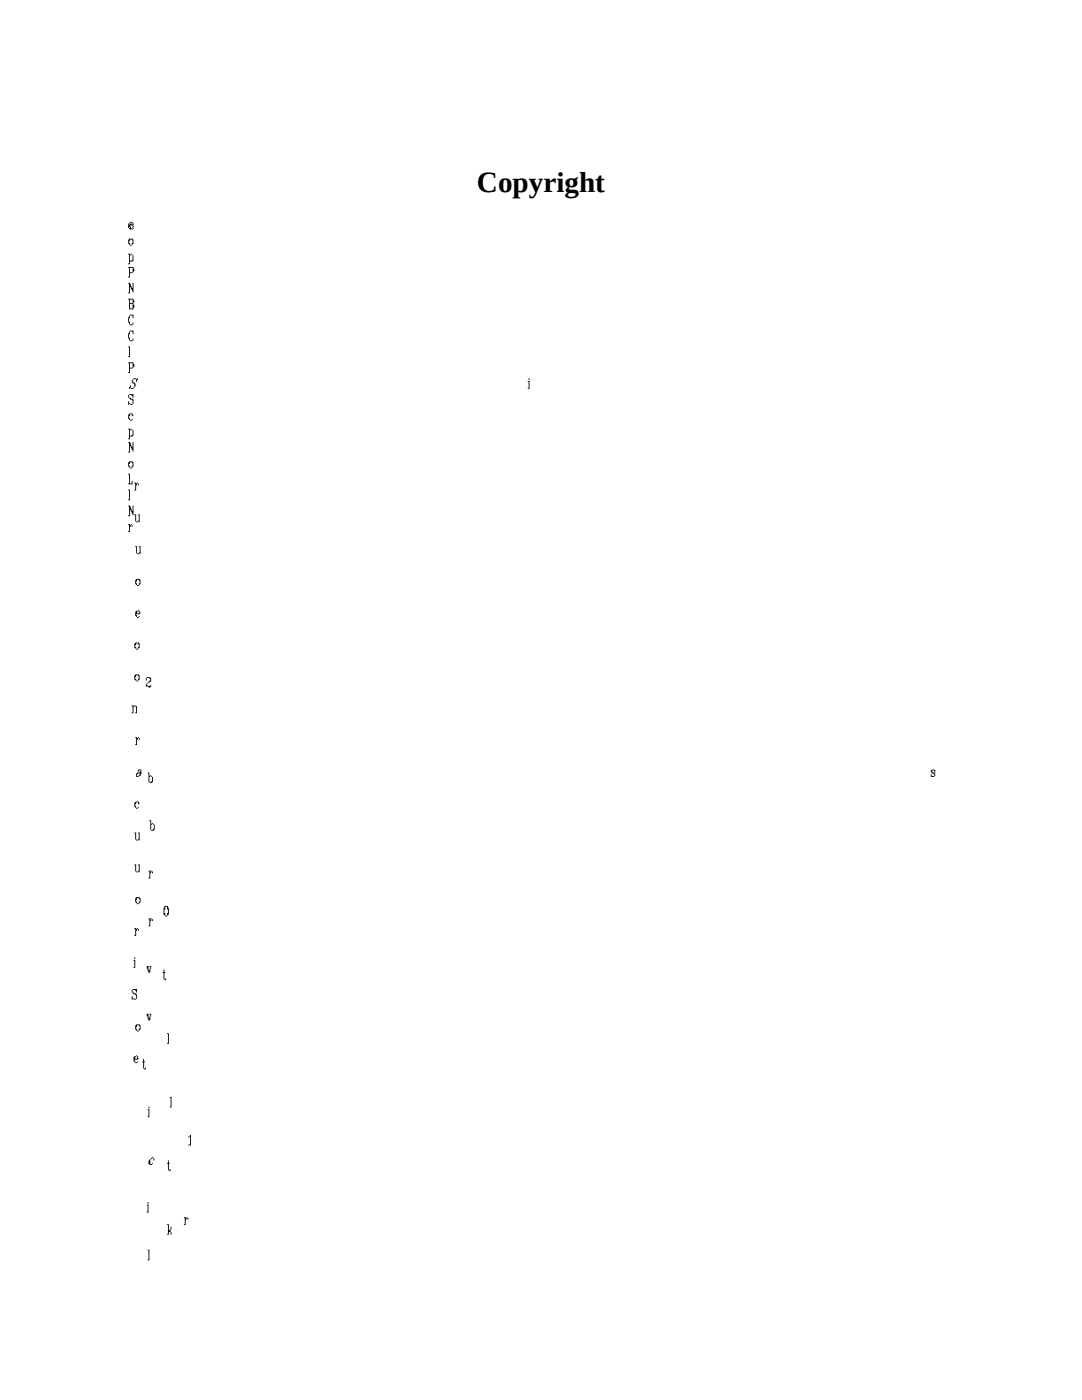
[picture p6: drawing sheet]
<svg xmlns="http://www.w3.org/2000/svg" width="216mm" height="279mm" viewBox="0 0 216 279" stroke-linecap="round" stroke-linejoin="round" font-family="sans-serif">
<defs><g id="words">
<text font-size="5.8" x="95.2" y="38.3">Copyright</text>
</g></defs>
<g fill="#000">
<path d="M25.6 50.6h.3v.2h.2v.2h-.2v1h.4v-.1h.2v-.9h.1v1h-.1v.2h-.6v.5h-.3v-.1h.2v-1.8h-.2zM26.1 50.6l.4 .2v.2h-.2zM26.8 102.7h.4v1.4h.3v.1h-.3v-.1h-.2v-1.3h-.2zM27.5 102.7h.4v1.5l-.4-.1v-.2h.2v-1.1h-.2zM29.5 154.2h.3v.7h.2v.1h-.2v1.1h.4v-.2h.1v-.9h.2v1.1h-.2v.2h-.5v-.2h-.2v-1.8h-.1zM30 154.7h.2l.1 .3-.3-.1zM33.3 206.2h.4v2.1h-.4v-.2h.2v-1.7h-.2zM38.1 254h.2zM37.9 254h.4zM43.2 254h.9zM49.6 254h.5zM50.1 254h.5zM57.3 254h1.1zM58 254h.2zM66.3 254h.6zM66.9 254h.3zM76.6 254h.1zM99 254h1zM112 254h1.1zM126.3 254h.5zM126.8 254h.4zM158.2 254h.2zM158 254h.4zM175.2 254h.5zM175.7 254h.5z"/>
<path d="M25.6 53.3h1v.3h.2v.6h-.2l-.1 .3h-.6v.9h-.3v-.2h.2v-1.8h-.2zM25.9 53.4v.9h.6v-.9zM27 109h.3v1.4h.4v.2h-.4v-.2h-.1v-1.2h-.2zM27.7 109h.3v1.6l-.3-.2v-.2h.2v-1h-.2zM29.8 163.7h.4v.7h.1v.2h-.1v1h.3v-.1h.2v-.9h.2v1h-.2v.2h-.5v-.2h-.2v-1.7h-.2zM30.3 164.2l.4 .2v.2h-.2zM33.9 218.9h.3v2.1h-.3v-.2h.1v-1.7h-.1zM38.8 254h.2zM38.6 254h.4zM44.1 254h.9zM50.6 254h.6zM51.2 254h.5zM58.6 254h1zM59.3 254h.1zM67.7 254h1.1zM89.6 254h1.1zM90.1 254h.4zM102.3 254h.7zM103 254h.4z"/>
<path d="M25.6 56.4h.3v.2h.2v.5h.2v.4h.2v-1.1h.1v2h-.1v-.4h-.2l-.2-.7h-.2v1.3h-.3v-.2h.2v-1.8h-.2zM27.2 115.5h.7v.2h.1v.9l-.3 .2v.1h-.4v-.1h.4v-.4h.2v-.5h-.2v-.2h-.4v.4h-.1l.1 .7h-.1v-.2h-.2v-.9h.2zM29.6 173.7h.4v.2h.2v.4h-.2v1h-.4v-.1h.2v-1.3h-.2zM30.2 173.7l.3 .2v.4h-.2v-.4h-.1zM33.5 231.6h.2v.5h.2v.2h-.2v1.2l.3-.1v.3h-.3v-.2h-.2v-1.2h-.2v-.2h.2zM37.9 254h.6zM38.5 254h.5zM50.8 254h1.2zM59.3 254h.7zM68.4 254h.4zM78.3 254h1.1zM89.4 254h.6zM90 254h.5zM102 254h.7zM115.5 254h.2zM115.4 254h.3zM129.5 254h1zM130.2 254h.2zM161.2 254h1.3zM161.6 254h.5zM161.6 254h.5zM179 254h1.1z"/>
<path d="M25.6 59.6h1v.4h.2v.3h-.2v.6h.2v.5h-.2v.3h-.8v-1.9h-.2zM25.9 59.8v.7h.6v-.7zM25.9 60.7v.9h.6v-.9zM27 122.1h.2v-.2h.3v.2h-.2v.3h.4v-.5h-.2v-.2l.4 .2v.3h.1l-.1 .4h-.7v.2h.1v.3h.4v.2h-.4l-.1-.4h-.2zM27.7 122.9h.2v.2h-.2zM29.6 183.3h.4v.1h.2v.4h-.2v1.1h-.4v-.2h.2v-1.3h-.2zM30.2 183.3l.3 .1v.4h-.2v-.4h-.1zM33.3 244.3h.4v1.2l.3-.1 .2 1h-.2v-.5h-.3v.5h-.4v-.2h.2v-1.7h-.2zM34 244.8h.2v.6h-.2zM38.3 254h1zM39 254h.2zM44.4 254h.4zM51.3 254h1.1zM52 254h.2zM59.4 254h.7zM60.1 254h.4zM69 254h.1zM90 254h1zM90.8 254h.2zM102.3 254h1.1zM115.9 254h.3zM130.4 254h.1zM130.2 254h.3zM145.2 254h.7zM161 254h1.1zM178.2 254h.5zM178.7 254h.3z"/>
<path d="M25.8 47.6h.7v.2h.1v.9l-.3 .2v.1h-.4v-.1h.4v-.4h.2v-.5h-.2v-.2h-.4v.4h-.1l.1 .7-.3-.2v-.9h.2zM26.8 96.3h.4v.2h.1v.3h-.1v1.1h-.4v-.2h.2v-1.2h-.2zM27.3 96.3l.4 .2v.3h-.2v-.3h-.2zM32.6 193.5h.2v.5h.2v.2h-.2v1.2l.4-.1v.3h-.4v-.2h-.2v-1.2h-.1v-.2h.1zM36.7 242.9h.3v.2h.2v.3h-.2v1.1h-.3v-.2h.2v-1.2h-.2zM37.2 242.9l.4 .2v.3h-.2v-.3h-.2zM42 254h1zM48.5 254h.5zM49 254h.6zM56.4 254h.9zM65.4 254h.6zM66 254h.7zM66.7 254h.5zM76.7 254h.2zM76.6 254h.3zM88.4 254h.7zM101.1 254h.7zM114.7 254h1zM115.4 254h.1zM129.5 254h1zM162.8 254h.2zM162.6 254h.4zM180.4 254h.6zM181 254h.5z"/>
<path d="M25.9 44.3h.6v.1h.1v1.3h-.1v.2h-.2v-.2h.2v-.7h-.6v.2h.2v.3h.2l-.2 .4-.3-.2 .1-.4-.3 .2v-.9h.2v.2h.1v-.2h.4v.2h.2v-.4h-.6v.2h-.1zM29.1 135.3h.2v-.2h.7v.2h.2v.7h-.2v.2h-.4v.1l-.3 .2 .2 .4h.5v-.2h.2v.4h-.2v.1h-.4l-.1-.3-.4 .2v-.6h.2l.3-.5 .4-.2v-.3h-.2v-.2h-.5v.5h-.2zM32.8 180.8h.7v.4h.2v1.4h-.2l-.2 .3h-.3v-.2h.3v-.5h.2v-.7h-.2v-.5h-.3v.5h-.2v.7h.2v.5l-.4-.1v-1.4h.2zM37.9 226.5h.2v2.1h-.5v-.2h.3v-1.6l-.3 .2zM43.4 254h1zM43.7 254h.4zM43.6 254h.7zM58.9 254h1.1zM59.4 254h.4zM68.4 254h.7zM69.1 254h.4zM91 254h1.1zM91 254h.4zM104.1 254h.5zM104.6 254h.5zM118.5 254h1.1zM119.2 254h.2zM134.2 254h.6zM134.8 254h.3zM151 254h.5zM151.5 254h.4zM169 254h.2zM168.8 254h.4z"/>
<path d="M25.6 69.1h.3v2.2h-.3v-.2h.2v-1.8h-.2zM26.3 140.8h.3v.1h.2v.2h-.2v1.2h-.3v-.1h.2v-1.3h-.2zM26.8 140.8h.2v.1h.3v1.4h-.3v-.1h.2v-1.1h-.2zM28.6 211.3h.2v.5h.1v.2h-.1v1.3l.3-.2v.3h-.3v-.1h-.2v-1.3h-.2v-.2h.2zM31.4 254h1.1zM32.1 254h.2zM35.6 254h.6zM36.2 254h.3zM41.1 254h.2zM40.9 254h.4zM46.9 254h1.1zM54.2 254h.5zM54.7 254h.3zM71.8 254h1zM82.4 254h1zM83.1 254h.2zM94.2 254h.9zM107.2 254h.2zM107.1 254h.3zM120.6 254h1.1zM120.8 254h.7zM135.5 254h.5zM136 254h.5zM169 254h1zM169.5 254h.4zM187.5 254h.7zM188.2 254h.4z"/>
<path d="M25.6 72.3h1v.4h.2v.5l-.3 .2v.2h-.6v.8h-.3v-.1h.2v-1.8h-.2zM25.9 72.5v.9h.6v-.9zM27 147.1h.3v.2h.2v.3h-.2v1.1h-.3v-.2h.2v-1.2h-.2zM27.5 147.1l.4 .2v.3h-.2v-.3h-.2zM29.6 220.8h.2v.4h-.2zM29.5 221.4h.3v1.6h-.3v-.2h.1v-1.3h-.1zM32.6 254h.6zM33.2 254h.5zM37.2 254h.7zM42.7 254h1zM43.4 254h.2zM49.4 254h1zM66.5 254h.2zM66.3 254h.4zM76 254h.6zM76.6 254h.5zM99.3 254h.7zM112.4 254h.5zM112.9 254h.5zM126.8 254h1.1zM127.5 254h.2zM159.3 254h.9zM160.2 254h.3zM177.6 254h.6zM178.2 254h.5z"/>
<path d="M25.8 78.7h.8v.7h-.1v-.4h-.2v-.2h-.5v.6h.3v.2h.4v.1h.1v.9h-.1v.2h-.6v-.2h.6v-.7h-.2v-.2h-.4l-.1-.3h-.2v-.6h.2zM25.6 80.1h.2v.3h.1l-.1 .4h-.2zM26.8 160.2h.2v-.2h.3v-.2l.6 .4-.2 .3h-.2v-.5h-.2v.2h-.1v.3h-.2l.2 .7h.3v.2h-.3v-.2l-.4-.2zM27.5 161h.2v.2h-.2zM29.5 239.9h.1v.3h-.1zM29.3 240.4h.3v1.6h-.3v-.2h.2v-1.2h-.2zM32.5 254h1zM33.2 254h.1zM36.9 254h.5zM37.4 254h.5zM42.7 254h1zM43.4 254h.2zM49.7 254h1.1zM50.4 254h.2zM58 254h.9zM77.8 254h.7zM89.1 254h1zM101.6 254h1.1zM102.1 254h.4zM115.4 254h1zM146.4 254h1.1zM163.9 254h1zM182.6 254h.5zM183.1 254h.3z"/>
<path d="M25.9 62.8h.7v.7h-.1v-.5h-.6v.5h-.1v.7h.1v.5h.6v.2h-.6v-.2h-.1v-.3h-.2v-1.1h.2v-.3h.1zM26.5 64.4h.1v.3h-.1zM26.8 128.4h.2v-.2h.7v.2h.2v.9h-.2l-.2 .3h-.3v-.1h.3v-.4h.2v-.5h-.2v-.2h-.3v.4h-.2l.2 .7h-.2v-.2h-.2zM29.3 192.8h.3v.9h.2v-.4h.2v.7h-.2v.2h-.2v-.3h-.1zM29.8 192.8h.4v.5h-.2v-.3h-.2zM32.8 254h1.1zM33.5 254h.2zM37.6 254h.5zM38.1 254h.4zM50.1 254h1.2zM58.4 254h.5zM58.9 254h.4zM67.6 254h.7zM88.7 254h1.1zM89.3 254h.3zM101.1 254h.7zM101.8 254h.3zM129.5 254h.5zM129.3 254h.2zM144.8 254h1.1zM145.5 254h.2zM161.6 254h1zM179.6 254h.5zM180.1 254h.5z"/>
<path d="M25.9 66h.7v.7h-.1v-.6h-.6v.6h-.1v.7h.1v.5h.6v.2h-.6v-.2h-.1v-.3h-.2v-1.1h.2v-.4h.1zM26.5 67.6h.1v.3h-.1zM27 134.6h.7v.2h.2v.8h-.2l-.2 .4h-.3v-.2h.3v-.3h.2v-.6h-.2v-.1h-.3v.3h-.2l.2 .7-.4-.2v-.8h.2zM29.3 202.3h.3v.9h.2v-.4h.2v.8h-.2v.1h-.2v-.3h-.1zM29.8 202.3h.4v.5h-.2v-.3h-.2zM32.8 254h1.1zM33.5 254h.2zM37.6 254h.5zM38.1 254h.4zM50.3 254h1zM58.4 254h1zM59.1 254h.2zM67.7 254h.9zM78.3 254h.2zM78.1 254h.4zM89.3 254h1zM89.4 254h.7zM101.6 254h.5zM102.1 254h.6zM130.2 254h1zM130.7 254h.4zM146.2 254h.7zM146.9 254h.4zM181.9 254h1.2zM182.2 254h.5z"/>
<path d="M26.5 75.7h.1v-.2h.6v.2l.3-.2v.3h-.2v.4h-.1v-.5h-.6v.1h-.1v.4h.1v.2h.4v.3h.2v.2h-.2v.4h-.2l-.2 .3h-.5v-.2h.5v-.1h.2v-.7h-.3v-.2h-.2v-.6h.2zM25.9 76.9h.2v.5l-.3 .2zM27.5 153.6h.4v-.1l.3 .1v.9h-.2v.4h-.3v.1h-.5v-.7l.8-.3v-.4h-.1l-.2 .4h-.2zM27.5 154.3v.2h-.2v.4h.4v-.2h.2v-.4zM30.3 230.9l.6 .3v.2l-.4 .2v-.2h.2l-.2-.3-.5 .3v.9h.3v.2h-.5v-.2h-.2v-.7h.2v-.2l.5-.3zM30.3 232.1h.2v.2h-.2zM33.2 254h1.4zM38.1 254h1.2zM38.8 254h.2zM44.1 254h1.6zM44.4 254h.6zM59.4 254h1.1zM68.4 254h1.1zM69.1 254h.7zM79.2 254h.9zM78.8 254h.4zM90.7 254h.7zM91 254h.2zM102.7 254h1.4zM116.4 254h1.1zM131.1 254h1.2zM131.8 254h.1zM147.3 254h.7zM147.6 254h.2zM164.6 254h.3zM163.9 254h.8zM181.7 254h1.2z"/>
<path d="M105.5 75.5h.2v.3h-.2zM105.3 76h.4v1.6h-.4v-.2h.2v-1.2h-.2zM185.7 153.6h.4v.2h-.2l.2 .4h.3v-.4h-.1l-.2-.3h.2v.1h.3v.6h-.2v.1h.2v.6h-.2v.1h-.7v-.5h.2v.4h.5v-.4l-.7-.3z"/>
<path d="M25.6 85.5h.3v.2h.2v.2h-.2v1.1h.4v-.2h.2v-.9h.1v1.1h-.1v.1h-.6v.6h-.3v-.2h.2v-1.8h-.2zM26.1 85.5h.2l.2 .4-.4-.2zM26.8 172.5h.4v1.4h.3v.2h-.3v-.2h-.2v-1.2h-.2zM27.5 172.5h.4v1.6l-.4-.2v-.2h.2v-1h-.2zM29.5 254h1zM30 254h.3zM33.3 254h.4zM38.1 254h.2zM37.9 254h.4zM43.2 254h.9zM49.6 254h.5zM50.1 254h.5zM57.5 254h.2zM57.3 254h.4zM65.8 254h.5zM66.3 254h.6zM75.7 254h1zM75.8 254h.8zM99 254h.5zM99.5 254h.7zM112.7 254h1.1zM127.7 254h.5zM128.2 254h.4zM143.8 254h.8zM144.5 254h.1zM179.4 254h1z"/>
<path d="M25.6 88.2h.3v.2h.2v.5h.2v.4h.2v-1.1h.1v1.9h-.1v-.3h-.2l-.2-.7h-.2v1.2h-.3v-.2h.2v-1.7h-.2zM27.2 179h.7v.2h.1v.9l-.3 .2v.1h-.4v-.1h.4v-.4h.2v-.5h-.2v-.2h-.4v.4h-.1l.1 .7h-.1v-.2h-.2v-.9h.2zM29.6 254h.6zM30.2 254h.3zM33.3 254h.7zM37.9 254h.6zM38.5 254h.5zM50.8 254h1.2zM59.3 254h.7zM68.4 254h.4zM78.3 254h1.1zM89.4 254h.6zM90 254h.5zM102 254h.7zM115.5 254h.2zM115.4 254h.3zM129.5 254h1zM130.2 254h.2zM161.2 254h1.3zM161.6 254h.5zM161.6 254h.5zM179 254h1.1z"/>
<path d="M25.6 94.5h.3v2h.4v-.5h.2v.7h-.9v-.2h.2v-1.8h-.2zM26.8 191h.2v.4h-.2zM26.6 191.6h.4v1.5h-.4v-.1h.2v-1.3h-.2zM28.4 254h1.1zM28.9 254h.4zM31.4 254h.5zM31.9 254h.4zM35.5 254h1zM40.7 254h.6zM41.3 254h.3zM47.1 254h.7zM47.8 254h.4zM63.3 254h1.1zM73.2 254h.7zM95.8 254h1zM96.7 254h.1zM108.8 254h1.1zM123.1 254h.5zM123.6 254h.6zM138.8 254h1.1zM139 254h.7zM155.8 254h.5zM156.3 254h.3zM173.7 254h1.1zM174.4 254h.2z"/>
<path d="M25.6 97.7h.3v2.1h-.3v-.1h.2v-1.8h-.2zM26.3 197.6h.2v-.2h.8v.7h-.1v-.4h-.2v-.1h-.5v.5h.3v.2h.4v.1h.1v.9h-.1v.2h-.6v-.2h.6v-.7h-.2v-.2h-.4l-.1-.3h-.2zM26.3 198.8h.2v.3h.1l-.1 .4h-.2zM28.2 254h1.3zM28.6 254h.5zM28.6 254h.5zM31.6 254h1zM36.3 254h.4zM36.5 254h.2zM48.3 254h1.1zM56.1 254h1zM65.1 254h1zM65.4 254h.4zM65.3 254h.7zM75.5 254h.5zM86.8 254h1zM87 254h.1zM99.5 254h1zM113.4 254h1.1zM113.4 254h.2zM128.8 254h.5zM145 254h1zM162.8 254h.5zM181.5 254h1.1z"/>
<path d="M25.8 92.1h.7v.2h.1v.8h-.1l-.2 .4h-.4v-.2h.4v-.3h.2v-.6h-.2v-.1h-.4v.3h-.1l.1 .7h-.1v-.2h-.2v-.8h.2zM26.8 185.2h.4v.2h.1v.3h-.1v1.1h-.4v-.2h.2v-1.2h-.2zM27.3 185.2l.4 .2v.3h-.2v-.3h-.2zM32.5 254h1zM33.2 254h.1zM37 254h1.1zM42.9 254h.3zM49.4 254h.3zM64.9 254h1.1zM65.3 254h.3zM65.1 254h.7zM74.4 254h1.1zM85.2 254h1.1zM97.4 254h1zM110.8 254h1zM125.6 254h1zM125.6 254h.2zM141.6 254h1.1zM141.6 254h.2zM159.1 254h1.1zM177.8 254h1.1zM177.8 254h.2z"/>
<path d="M25.6 82.7h.2v-.2h.3v-.1l.5 .3-.1 .4h-.2v-.6h-.2v.2h-.2v.4h-.1l.1 .7h.4v.2h-.4l-.1-.4h-.2zM26.3 83.6h.2v.2h-.2zM26.8 166.2h.4v1.4h.3v.1h-.3v-.1h-.2v-1.3h-.2zM27.5 166.2h.4v1.5l-.4-.1v-.2h.2v-1.1h-.2zM29.5 249.4h.3v2.1h-.3v-.1h.1v-1.8h-.1zM32.8 254h.7zM37 254h.7zM37.7 254h.4zM42.7 254h.5zM43.2 254h.4zM49.4 254h1zM57.3 254h.4zM75.7 254h1zM76.2 254h.4zM86.6 254h1.1zM87.3 254h.2zM98.8 254h.5zM99.3 254h.4zM112 254h.9zM126.3 254h1.1zM126.8 254h.4zM141.8 254h1.1zM142.5 254h.2zM158.6 254h1zM159.3 254h.2zM176.6 254h.7z"/>
<path d="M25.6 100.9h.3v.2h.2v.5h.2v.4h.2v-1.1h.1v1.9h-.1v-.3h-.2v-.4h-.2v-.3h-.2v1.2h-.3v-.2h.2v-1.7h-.2zM27.2 204.4h.7v.2h.1v.9l-.3 .2v.1h-.4v-.1h.4v-.4h.2v-.5h-.2v-.2h-.4v.4h-.1l.1 .7-.3-.2v-.9h.2zM29.6 254h.6zM30.2 254h.3zM33.3 254h.7zM37.9 254h.6zM38.5 254h.5zM50.8 254h1.2zM59.3 254h.7zM68.4 254h.4zM78.3 254h1.1zM89.4 254h.6zM90 254h.5zM102 254h.7zM115.5 254h.2zM115.4 254h.3zM129.5 254h1zM130.2 254h.2zM161.2 254h1.3zM161.6 254h.5zM161.6 254h.5zM179 254h1.1z"/>
<path d="M25.6 104.6h.3v.2h.2v.3h-.2v1.1h-.3v-.2h.2v-1.2h-.2zM26.1 104.6l.4 .2v.3h-.2v-.3h-.2zM26.6 211h.2v-.2h.4v.2h-.2v.3h.3v-.5h-.1v-.2l.3 .2v.3h.2v.2h-.2v.2h-.7v.2h.2v.3h.3v.2h-.3v-.2l-.4-.2zM27.3 211.8h.2v.2h-.2zM28.9 254h1.1zM29.6 254h.2zM32.5 254h.7zM33.2 254h.3zM37.2 254h1.1zM37.9 254h.2zM43.2 254h.4zM49.9 254h1.1zM50.6 254h.2zM57.9 254h1zM77.3 254h1zM77.8 254h.3zM88.7 254h1.1zM101.4 254h1.1zM102 254h.3zM115.4 254h1zM116.1 254h.1zM130.5 254h.6zM131.1 254h.3zM164 254h.6zM164.6 254h.7zM182.9 254h.5zM183.4 254h.6z"/>
</g>
<use href="#words"/>
</svg>
